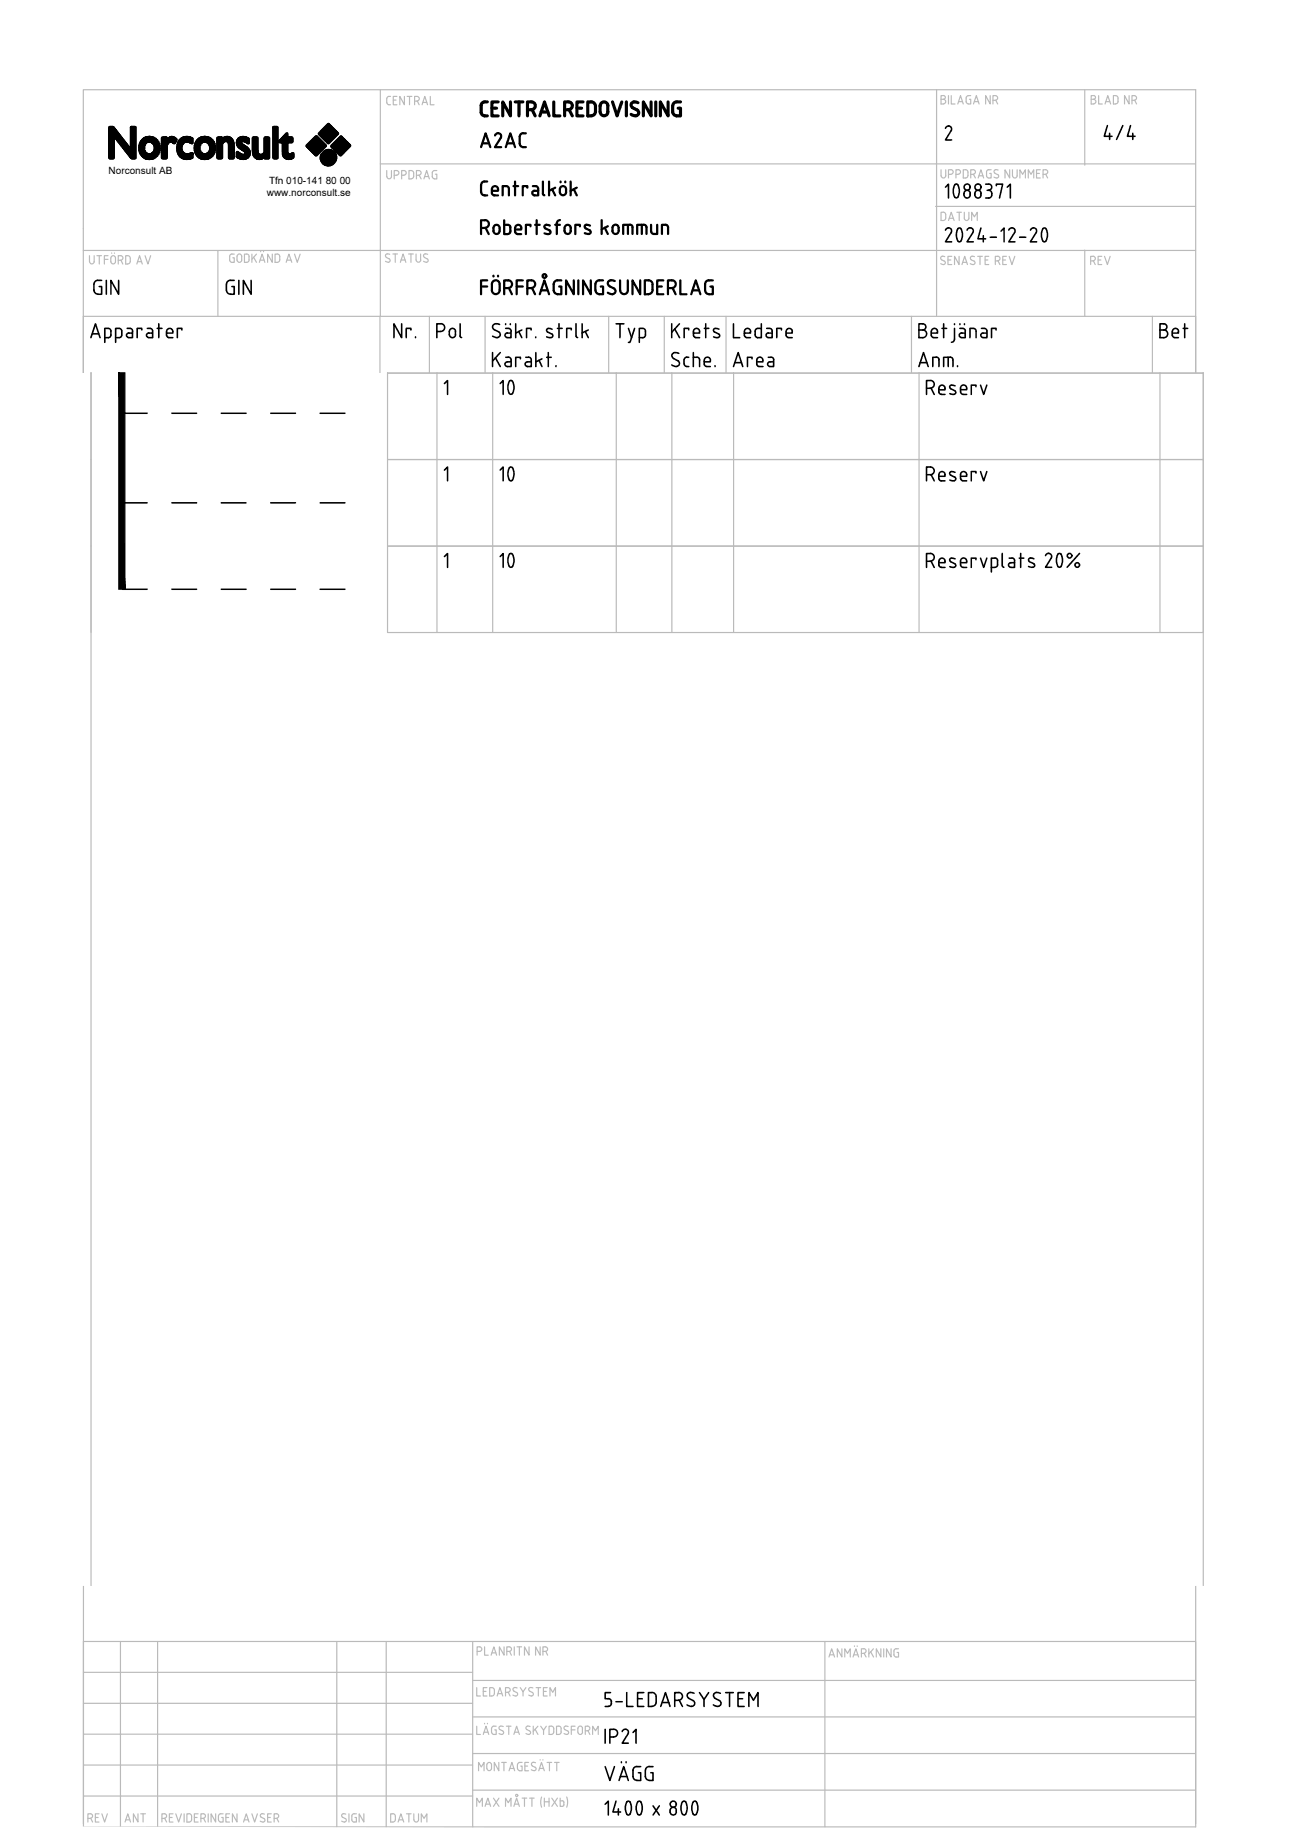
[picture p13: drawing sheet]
<svg xmlns="http://www.w3.org/2000/svg" width="210mm" height="297mm" viewBox="0 0 210 297" stroke-linecap="round" stroke-linejoin="round" font-family="sans-serif">
<defs><g id="words">
<g font-size="7.9">
<text x="77.6" y="66">10</text>
<text x="77.6" y="80.1">10</text>
<text x="77.6" y="94.2">10</text>
</g>
<text font-size="6.2" x="96.7" y="289.3">VÄGG</text>
<g font-size="5.7">
<text x="35.3" y="49">GIN</text>
<text x="117.5" y="60.7">Area</text>
<text x="147.5" y="60.7">Anm.</text>
</g>
<g font-size="5.3">
<text x="177.4" y="23.6">4/4</text>
<text x="76.6" y="25">A2AC</text>
<text x="69.5" y="55.7">Pol</text>
<text x="117.5" y="55.7">Ledare</text>
<text x="186.6" y="55.7">Bet</text>
</g>
<text font-size="4.4" x="151" y="37">DATUM</text>
<g font-size="4.4" fill="#bababa">
<text x="175.3" y="44.1">REV</text>
<text x="13.1" y="296.3">REV</text>
<text x="19" y="296.3">ANT</text>
</g>
<g font-size="1.6">
<text x="17.6" y="28.2">Norconsult AB</text>
<text x="43.5" y="29.8">Tfn 010-141 80 00</text>
<text x="43.2" y="31.7">www.norconsult.se</text>
</g>
</g></defs>
<g fill="none" stroke="#bababa" stroke-width=".19">
<path d="M61.6 14.5v36.6M62.6 15.9v.7M62.6 16.6l.1 .2 .2 .1M62.9 17h.3M62.9 15.6h.3M62.9 15.6l-.2 .2-.1 .1M63.6 16.2h.5M64.2 15.6h-.6v1.4h.6M65.4 15.6v1.4l-.7-1.4v1.4M65.9 15.6h.8M66.3 15.6v1.4M67.1 16.4h.4"/>
<path d="M67.5 16.3a.37 .37 0 0 0 .4-.3 .37 .37 0 0 0-.4-.4h-.4v1.4M67.5 16.4l.3 .6M68.3 17l.4-1.4 .5 1.4M68.4 16.6h.7M69.6 15.6v1.4h.7M151.6 14.5v36.6M152.3 16.1h.4M152.7 15.5h-.4v1.3h.4a.37 .37 0 0 0 .4-.4 .37 .37 0 0 0-.4-.3M152.7 15.5a.31 .31 0 0 1 .3 .3 .31 .31 0 0 1-.3 .3M153.5 15.5v1.3M153.9 15.5v1.3h.7M155 16.8l.4-1.3 .5 1.3"/>
<path d="M155.1 16.5h.7M156.4 16.4l.1 .4h.2M156.7 15.5h.4M156.7 15.5l-.3 .2v.8M156.9 16.1h.2v.7h-.4M157.5 16.8l.5-1.3 .5 1.3M157.7 16.5h.6M160.3 15.5v1.3l-.8-1.3v1.3M160.7 16.2h.4M161.1 15.5h-.4v1.3M161.1 15.5a.37 .37 0 0 1 .4 .4 .37 .37 0 0 1-.4 .3M161.2 16.2l.3 .6"/>
<path d="M175.6 14.5v12.2M176.6 16.1h.4M177 15.5h-.4v1.3h.4a.37 .37 0 0 0 .4-.4 .37 .37 0 0 0-.4-.3M177 15.5a.31 .31 0 0 1 .3 .3 .31 .31 0 0 1-.3 .3M177.8 15.5v1.3h.6M178.8 16.8l.5-1.3 .4 1.3M179 16.5h.6M181 16.4l-.3 .4h-.5v-1.3h.5l.2 .2v.7M182.7 15.5v1.3l-.7-1.3v1.3M183.2 16.2h.4a.37 .37 0 0 0 .3-.4 .37 .37 0 0 0-.3-.3h-.4v1.3M183.6 16.2l.3 .6M61.6 26.5h131.9"/>
<path d="M62.6 27.6v1M63.4 27.6v1a.37 .37 0 0 1-.4 .3 .37 .37 0 0 1-.4-.3M63.8 28.4l.4-.1a.37 .37 0 0 0 .4-.3 .37 .37 0 0 0-.4-.4h-.4v1.4M65 28.4l.4-.1a.37 .37 0 0 0 .3-.3 .37 .37 0 0 0-.3-.4h-.4v1.4M66.5 27.6h-.3v1.4h.3M66.5 27.6l.2 .1a.9 .9 0 0 1 0 1.2h-.2M67.4 28.4l.4-.1a.37 .37 0 0 0 .4-.3 .37 .37 0 0 0-.4-.4h-.4v1.4M67.8 28.4l.4 .6M68.6 29l.4-1.4 .5 1.4M68.7 28.6h.7M70.5 28.2h.2v.8h-.4M70.7 27.6l-.6 .1a1.02 1.02 0 0 0-.1 1.1l.3 .1"/>
<path d="M151.4 33.4h42.1M152.3 27.5v1M153.1 27.5v.9a.37 .37 0 0 1-.4 .4 .37 .37 0 0 1-.4-.4M153.5 28.2h.4M153.9 27.5h-.4v1.3M153.9 27.5a.37 .37 0 0 1 .4 .3 .37 .37 0 0 1-.4 .4M154.7 28.2h.4M155.1 28.2a.36 .36 0 0 0 .3-.4 .36 .36 0 0 0-.3-.3h-.4v1.3M156.2 27.5h-.3v1.3h.3M156.2 27.5h.3a.92 .92 0 0 1 0 1.3h-.3M157.1 28.2h.4M157.5 27.5h-.4v1.3"/>
<path d="M157.5 27.5a.37 .37 0 0 1 .4 .3 .37 .37 0 0 1-.4 .4M157.5 28.2l.4 .6M158.3 28.8l.4-1.3 .5 1.3M158.4 28.5h.7M160.4 27.5h-.6a1.04 1.04 0 0 0-.1 1.1l.3 .2h.4v-.7h-.2M161.2 27.5h.3M161.2 27.5l-.3 .2v.2l.5 .4M161.5 28.2l.1 .4a.46 .46 0 0 1-.7 .1M163.4 27.5v1.3l-.8-1.3v1.3M163.9 27.5v.9a.37 .37 0 0 0 .3 .4 .37 .37 0 0 0 .4-.4v-.9M165.1 28.8v-1.3l.4 .7 .4-.7v1.3M166.4 28.8v-1.3l.5 .7 .4-.7v1.3"/>
<path d="M167.7 28.1h.5M168.4 27.5h-.7v1.3h.7M168.8 28.2h.4M169.2 28.2a.36 .36 0 0 0 .4-.4 .36 .36 0 0 0-.4-.3h-.4v1.3M169.2 28.2l.3 .6M13.5 51.2h180v9.1v-45.8h-180v45.8M13.5 40.5h180M14.5 41.4v1a.37 .37 0 0 0 .4 .3 .37 .37 0 0 0 .3-.3v-1M15.7 41.4h.7M16.1 41.4v1.3M16.9 42h.6M17.5 41.4h-.6v1.3"/>
<path d="M17.9 41.8v.6M17.9 41.8a.37 .37 0 0 1 .4-.4 .37 .37 0 0 1 .4 .4v.6a.37 .37 0 0 1-.4 .3 .37 .37 0 0 1-.4-.3M18.1 40.9v.1M18.5 40.9v.1M19.1 42.1h.4M19.5 41.4h-.4v1.3M19.5 41.4a.37 .37 0 0 1 .4 .4 .37 .37 0 0 1-.4 .3M19.6 42.1l.3 .6M20.3 41.4h.6a.9 .9 0 0 1 0 1.3h-.6zM22.1 42.7l.5-1.3 .4 1.3M22.3 42.4h.6M23.5 41.4l.4 1.3 .5-1.3"/>
<path d="M35.3 40.5v10.7M37.2 41.5v.6M37.5 41.1h.4M37.5 41.1l-.3 .2v.2M37.7 41.7h.2v.8l-.5-.1-.2-.3M38.4 41.5v.6M38.4 41.5a.37 .37 0 0 1 .3-.4 .37 .37 0 0 1 .4 .4M38.4 42.1a.37 .37 0 0 0 .3 .4 .37 .37 0 0 0 .4-.4M39.1 41.5v.6M39.9 41.1h-.3v1.4M39.9 41.1l.4 .2v.2M40.3 41.5v.6"/>
<path d="M40.3 42.1l-.2 .3-.2 .1M40.8 41.1v1.4M41 41.6l.5 .9M41.5 41.1l-.7 .9M42 42.5l.4-1.4 .5 1.4M42.1 42.1h.6M42.2 40.7v.1M42.7 40.7v.1M44.1 41.1v1.4l-.8-1.4v1.4M44.9 41.1h-.4v1.4l.6-.1 .2-.3M44.9 41.1l.3 .2 .1 .2M45.3 41.5v.6"/>
<path d="M46.3 42.5l.5-1.4 .4 1.4M46.4 42.1h.7M47.7 41.1l.4 1.4 .5-1.4M61.5 51.2v9.1M62.4 42.3l.4 .1M62.7 41.1l-.3 .2v.2l.6 .4M62.7 41.1l.4 .1M63 41.9l.1 .3-.3 .3M63.6 41.1h.7M64 41.1v1.4M64.8 42.5l.4-1.4 .5 1.4M64.9 42.1h.7"/>
<path d="M66.1 41.1h.8M66.5 41.1v1.4M67.3 41.1v1M67.4 42.1a.37 .37 0 0 0 .3 .3 .37 .37 0 0 0 .4-.3M68.1 41.1v1M68.5 42.3l.5 .1M68.8 41.1l.4 .1M68.8 41.1l-.3 .2 .1 .2 .5 .4M69.1 41.9l.2 .3-.3 .3M69.5 51.2v9.1M78.5 51.2v9.1M98.5 51.2v9.1"/>
<path d="M107.5 51.2v9.1M117.5 51.2v9.1M147.5 51.2v9.1M152.4 42.1l.4 .1 .2 .4a.44 .44 0 0 1-.8 .1M152.9 41.5a.39 .39 0 0 0-.4 0 .39 .39 0 0 0-.2 .4l.1 .2M153.4 42.1h.5M154 41.5h-.6v1.3h.6M155.2 41.5v1.3l-.7-1.3v1.3M155.7 42.8l.4-1.3 .5 1.3M155.8 42.5h.6M157 42.7l.5 .1M157.2 42.1l.4 .2"/>
<path d="M157.6 42.2l.2 .4-.3 .2M157.7 41.5a.39 .39 0 0 0-.4 0 .39 .39 0 0 0-.2 .4l.1 .2M158.2 41.5h.8M158.6 41.5v1.3M159.4 42.1h.5M160 41.5h-.6v1.3h.6M161.1 42.2h.4M161.5 41.5h-.4v1.3M161.5 41.5a.37 .37 0 0 1 .3 .3 .37 .37 0 0 1-.3 .4M161.5 42.2l.3 .6M162.3 42.1h.4M162.9 41.5h-.6v1.3h.6"/>
<path d="M163.3 41.5l.5 1.3 .4-1.3M175.6 40.5v10.7M186.5 51.2v9.1M14.7 60.3v196.4M62.7 60.3v42.1h132v-14h-132h132v-14h-132h132v-14h-132l132-.1v196.4M70.7 60.3v42.1M79.7 60.4v42M99.7 60.3v42.1M108.7 60.3v42.1M118.7 60.4v42M148.7 60.4v42M187.7 60.3v42.1"/>
<path d="M13.5 256.7v39h180v-39M13.5 265.7h180v29.5M13.5 275.7h63M13.5 270.7h63M19.5 265.7v30M25.5 265.7v30M54.5 265.7v30M62.5 265.7v30M76.5 265.7v30M76.5 277.9h116.9M76.5 272h116.9M77.2 273.2v1.3h.5"/>
<path d="M77.2 279.4v1.4h.5M77.2 267.3h.4a.37 .37 0 0 0 .4-.4 .37 .37 0 0 0-.4-.3h-.4v1.3M78.2 273.8h.5M78.4 266.6v1.3h.6M78.4 279h.1M78.8 273.2h-.6v1.3h.6M78.9 279h.1M79.5 267.9l.4-1.3 .5 1.3M79.5 279.8v.6M79.6 267.6h.6M79.9 279.4h.4M79.9 279.4l-.2 .1-.1 .3"/>
<path d="M80 273.6l-.2-.4h-.6v1.3h.6l.2-.4M80 273.6v.5M80.5 274.5l.4-1.3 .5 1.3M80.6 274.2h.6M81.1 279.4l-.2 .1-.1 .3 .5 .4 .2 .3a.44 .44 0 0 1-.7 .1M81.1 279.4l.3 .1M81.6 266.6v1.3l-.8-1.3v1.3M81.8 273.9h.4M82 279.4h.7M82 267.3h.4a.37 .37 0 0 0 .4-.4 .37 .37 0 0 0-.4-.3h-.4v1.3M82.2 273.2h-.4v1.3M82.2 273.2a.37 .37 0 0 1 .4 .4 .37 .37 0 0 1-.4 .3"/>
<path d="M82.3 273.9l.2 .6M82.3 279.4v1.4M82.5 267.3l.3 .6M83.2 273.8l.4 .2M83.2 266.6v1.3M83.6 274l.2 .3a.46 .46 0 0 1-.8 .1M83.7 266.6h.7M83.7 273.2a.39 .39 0 0 0-.5 0 .39 .39 0 0 0-.2 .4l.2 .1M84.1 266.6v1.3M84.2 273.2l.4 .7 .5-.7M84.6 273.9v.6M85.6 266.6v1.3l-.7-1.3v1.3"/>
<path d="M85.8 279.5a.39 .39 0 0 0-.5-.1 .39 .39 0 0 0-.2 .4l.7 .5 .1 .2a.44 .44 0 0 1-.8 .1M86.2 273.2a.41 .41 0 0 0-.4 0 .41 .41 0 0 0-.2 .4l.7 .5v.2a.44 .44 0 0 1-.7 .1M86.3 279.4v1.4M86.6 279.9l.5 .9M86.8 273.2h.7M87.1 279.4l-.8 .9M87.1 273.2v1.3M87.4 266.6v1.3l-.7-1.3v1.3M87.5 279.4l.5 .7 .4-.7M87.9 267.3h.4a.37 .37 0 0 0 .3-.4 .37 .37 0 0 0-.4-.3h-.3v1.3M87.9 273.8h.5M88.3 267.3l.3 .6"/>
<path d="M88.6 273.2h-.7v1.3h.7M88.9 279.4l.5 .1a.92 .92 0 0 1 0 1.2l-.5 .1zM89 274.5v-1.3l.5 .7 .4-.7v1.3M90.4 279.4h-.3v1.4h.3M90.4 279.4l.2 .1 .2 .3M90.8 279.8v.6M91.9 279.5a.39 .39 0 0 0-.4-.1 .39 .39 0 0 0-.2 .4l.5 .4M93.1 279.4h-.6v1.4M93.5 279.8v.6M93.5 279.8a.37 .37 0 0 1 .4-.4 .37 .37 0 0 1 .4 .4v.6a.36 .36 0 0 1-.4 .4 .36 .36 0 0 1-.4-.4M133.5 265.7v30M134.2 268.2l.4-1.3 .5 1.3"/>
<path d="M134.3 267.9h.6M136.2 266.9v1.3l-.7-1.3v1.3M136.7 268.2v-1.3l.5 .7 .4-.7v1.3M138 268.2l.5-1.3 .5 1.3M138.2 267.9h.6M138.3 266.4v.1M138.7 266.4v.1M139.4 267.6h.4M139.8 266.9h-.4v1.3M139.8 266.9a.37 .37 0 0 1 .4 .3 .37 .37 0 0 1-.4 .4M139.8 267.6l.4 .6M140.6 266.9v1.3"/>
<path d="M140.9 267.4l.5 .8M141.4 266.9l-.8 .8M142.6 266.9v1.3l-.8-1.3v1.3M143 266.9v1.3M144.2 266.9v1.3l-.7-1.3v1.3M144.7 267.3v.6M145 266.9h.4M145 266.9l-.3 .2v.1M145.2 267.5h.2v.7h-.5l-.2-.3M13.5 280.7h63M13.5 285.7h63M13.5 290.7h63"/>
<path d="M26.6 293.6h-.4v1.3M26.6 293.6a.37 .37 0 0 1 .4 .4 .37 .37 0 0 1-.4 .3l-.4 .1M26.6 294.4l.4 .5M27.4 294.2h.5M28 293.6h-.6v1.3h.6M28.4 293.6l.5 1.3 .5-1.3M29.8 293.6v1.3M30.6 293.6h.2a.92 .92 0 0 1 0 1.3h-.6v-1.3h.4M31.5 294.2h.4M32.1 293.6h-.6v1.3h.6M32.5 294.4h.4M32.9 293.6h-.4v1.3"/>
<path d="M32.9 293.6a.37 .37 0 0 1 .4 .4 .37 .37 0 0 1-.4 .3M33 294.4l.3 .5M33.7 293.6v1.3M34.9 293.6v1.3l-.7-1.3v1.3M35.7 293.6h.4M35.7 293.6l-.3 .2a1.02 1.02 0 0 0 .2 1.1h.5v-.7h-.2M36.6 294.2h.4M37.1 293.6h-.5v1.3h.5M38.4 293.6v1.3l-.8-1.3v1.3M39.4 294.9l.5-1.3 .4 1.3M39.5 294.6h.7M40.8 293.6l.4 1.3 .5-1.3"/>
<path d="M42.4 293.6l.4 .1M42.4 293.6l-.2 .1v.3l.5 .4M42.7 294.4l.2 .3a.46 .46 0 0 1-.8 .1M43.3 294.2h.5M43.9 293.6h-.6v1.3h.6M44.4 294.4h.3M44.7 293.6h-.3v1.3M44.7 293.6a.37 .37 0 0 1 .4 .4 .37 .37 0 0 1-.4 .3M44.8 294.4l.3 .5M55.4 294.2l.5 .2 .1 .3a.44 .44 0 0 1-.7 .1M56 293.7a.39 .39 0 0 0-.5-.1 .39 .39 0 0 0-.2 .4l.2 .2M56.5 293.6v1.3"/>
<path d="M57.3 293.6h.4M57.3 293.6h-.2a1.04 1.04 0 0 0-.1 1.2l.3 .1h.4v-.7h-.3M58.9 293.6v1.3l-.8-1.3v1.3M63.6 293.6h.2a.92 .92 0 0 1 0 1.3h-.6v-1.3h.4M64.4 294.9l.5-1.3 .4 1.3M64.6 294.6h.6M65.8 293.6h.7M66.2 293.6v1.3M67 293.6v1M67.7 293.6v1a.37 .37 0 0 1-.3 .3 .37 .37 0 0 1-.4-.3M68.2 294.9v-1.3l.4 .8 .5-.8v1.3M76.5 289.8h116.9"/>
<path d="M76.5 283.9h116.9M77.2 292.4v-1.3l.4 .7 .5-.7v1.3M77.4 286.6v-1.3l.5 .7 .4-.7v1.3M78.2 280.8l.5-1.4 .4 1.4M78.3 280.4h.7M78.5 292.4l.5-1.3 .4 1.3M78.6 292h.7M78.8 285.7v.6M78.8 285.7a.37 .37 0 0 1 .4-.4 .37 .37 0 0 1 .3 .4M79.5 285.7v.6a.37 .37 0 0 1-.3 .3 .37 .37 0 0 1-.4-.3M79.6 280.4l.1 .3 .2 .1M79.9 291.1l.9 1.3"/>
<path d="M80.1 280h.2v.8h-.4M80.7 285.3v1.3l-.7-1.3v1.3M80.8 291.1l-.9 1.3M81.2 285.3h.7M81.6 285.3v1.3M81.8 292.4v-1.3l.5 .7 .4-.7v1.3M82.4 286.6l.4-1.3 .5 1.3M82.5 286.3h.7M83.2 280.8l.4-1.4 .5 1.4M83.2 292.4l.4-1.3 .5 1.3M83.3 280.4h.6M83.3 292h.6"/>
<path d="M83.7 285.7l.1 .7 .3 .2M84.3 285.9h.2v.7h-.4M84.5 285.3h-.6l-.1 .4M84.5 291.1h.8M84.9 291.1v1.3M84.9 285.9h.5M85.5 285.3h-.6v1.3h.6M85.7 291.1h.7M86.1 291.1v1.3M86.1 285.9l.5 .2M86.6 286l.2 .4a.46 .46 0 0 1-.8 .1M86.7 285.3a.39 .39 0 0 0-.5 0 .39 .39 0 0 0-.2 .4l.2 .2"/>
<path d="M87.2 286.6l.4-1.3 .5 1.3M87.3 286.3h.6M87.4 284.8v.1M87.7 290.9a2.36 2.36 0 0 0 0 1.6M87.9 284.8v.1M88 280.1v.7M88.1 291.1v1.3M88.1 291.7h.8M88.5 285.3h.8M88.9 291.1v1.3M88.9 285.3v1.3M89.3 291.1l.9 1.3"/>
<path d="M89.7 285.3h.8M90.1 285.3v1.3M90.2 291.1l-.9 1.3M90.7 291.1v1.3h.4l.2-.3M90.7 291.5h.4l.2 .3M90.8 280.3l-.2 .4-.2 .1M91.2 291.8v.3M91.7 290.9a2.36 2.36 0 0 1 0 1.6M91.9 280.2l.1 .3a.44 .44 0 0 1-.7 .1M92.5 280h.6M94.7 280.2h.4M95.1 280.1a.36 .36 0 0 0 .4-.3 .36 .36 0 0 0-.4-.4h-.4v1.4"/>
<path d="M95.2 280.2l.3 .6M95.9 280.8v-1.4l.5 .8 .4-.8v1.4"/>
<circle cx="83.6" cy="290.6" r=".18"/>
</g>
<g fill="#000" stroke="#000" stroke-width=".16">
<path d="M52.9 26.7h.5zM53 24.3h.3z"/>
<path d="M49.7 23.6h3l-1.5-1.5zM49.7 23.6h3l-1.5 1.5z"/>
<path d="M51.6 21.6l1.5 1.5v-3zM53.1 20.1l1.6 1.5-1.6 1.5z"/>
<path d="M52.9 26.7h.4zM53 26.7h.3z"/>
<path d="M53 24.3h.4zM52.9 24.3h.5z"/>
<path d="M52.9 24.3l.6 .1zM52.8 24.4h.7z"/>
<path d="M52.8 24.4h.9zM52.7 24.4h1z"/>
<path d="M52.8 26.7h.7zM52.8 26.7h.6z"/>
<path d="M53.6 23.6l1.5 1.5v-3zM55.1 22.1l1.5 1.5-1.5 1.5z"/>
<path d="M52.7 24.4l1 .1zM52.6 24.5h1.1z"/>
<path d="M52.7 26.6h1zM52.7 26.6l.8 .1z"/>
<path d="M52.6 24.5h1.2zM52.5 24.5h1.3z"/>
<path d="M52.6 26.6h1.1zM52.6 26.6h1.1z"/>
<path d="M52.5 24.5l1.4 .1zM52.4 24.6l.1-.1 1.4 .1z"/>
<path d="M52.5 26.5h1.3zM52.5 26.5l1.2 .1z"/>
<path d="M52.4 24.6l1.6 .1zM52.3 24.7h1.7z"/>
<path d="M52.4 26.4l1.4 .1 .1-.1zM52.4 26.4l1.4 .1z"/>
<path d="M52.3 24.7l1.8 .1-.1-.1zM52.3 24.7l1.8 .1h-1.9z"/>
<path d="M52.3 26.4h1.7zM52.3 26.4h1.6z"/>
<path d="M52.2 24.8l2 .1-.1-.1zM52.2 24.8l2 .1h-2z"/>
<path d="M52.2 26.3l1.8 .1 .1-.1zM52.2 26.3l1.8 .1h-1.7z"/>
<path d="M52.2 24.9l2 .1v-.1zM52.2 24.9l2 .1h-2.1z"/>
<path d="M52.2 26.2l1.9 .1 .1-.1zM52.2 26.2l1.9 .1h-1.9z"/>
<path d="M52.1 25l2.2 .1-.1-.1zM52.1 25l2.2 .1h-2.3z"/>
<path d="M52.1 26.1l2.1 .1v-.1zM52.1 26.1l2.1 .1h-2z"/>
<path d="M52 25.1l2.3 .1v-.1zM52 25.1l2.3 .1h-2.3z"/>
<path d="M52 26l2.2 .1 .1-.1zM52 26l2.2 .1h-2.1z"/>
<path d="M52 25.2l2.3 .1v-.1zM52 25.2l2.3 .1h-2.3z"/>
<path d="M52 25.9l2.3 .1v-.1zM52 25.9l2.3 .1h-2.3z"/>
<path d="M52 25.3l2.3 .1v-.1zM52 25.3l2.3 .1h-2.3z"/>
<path d="M52 25.4l2.4 .1-.1-.1zM52 25.4l2.4 .1h-2.4z"/>
<path d="M52 25.6l2.3 .1v-.1zM52 25.6l2.3 .1h-2.3z"/>
<path d="M52 25.7l2.3 .2v-.2zM52 25.7l2.3 .2h-2.3z"/>
<path d="M52 25.5l2.3 .1 .1-.1zM52 25.5l2.3 .1h-2.3z"/>
<path d="M19.2 60.3v35.1h1zM19.2 60.3h1v35.1z"/>
</g>
<g fill="none" stroke="#000" stroke-width=".25">
<path d="M153 20.8a.5 .5 0 0 1 .7-.4 .5 .5 0 0 1 .2 .8M153 30.3l.5-.5v2.3M153.9 21.2l-.9 1.5h1M153.9 37.7l-.9 1.4h1M154.5 29.9a.31 .31 0 0 1 .5 0M154.5 29.9a1.9 1.9 0 0 0 .1 2.1h.3a1.9 1.9 0 0 0 .1-2.1M155 37a1.94 1.94 0 0 0 .1 2.1h.3a1.94 1.94 0 0 0 .1-2.1M156.1 31.1a.59 .59 0 0 1 .9 0 .59 .59 0 0 1-.2 .9 .6 .6 0 0 1-.7-.2 .6 .6 0 0 1 0-.7zM157.4 37.7l-.9 1.4h1M157.8 31.3v.3M157.8 31.3a.52 .52 0 0 1 .6-.5 .52 .52 0 0 1 .3 .8 .49 .49 0 0 1-.4 .5 .49 .49 0 0 1-.5-.5M158.7 36.9l-.4 1.8h1.2"/>
<path d="M159.1 38.1v1M159.5 29.8h.5M159.8 30.8h.2M160 29.8a.5 .5 0 0 1 .5 .5 .5 .5 0 0 1-.5 .5M160 30.8a.64 .64 0 0 1 .5 .6 .64 .64 0 0 1-.5 .7M160.3 38.4h.9M161.2 30.1v-.3h1.1l-.5 2.3M162 37.4l.5-.5v2.2M163 30.3l.5-.5v2.3M163.3 37.3a.51 .51 0 0 1 .6-.4 .51 .51 0 0 1 .3 .7M164.2 37.7l-.9 1.4h1M165 38.4h1"/>
<path d="M166.8 37.3a.5 .5 0 0 1 .7-.4 .5 .5 0 0 1 .2 .7M167.7 37.7l-.9 1.4h1M168.8 37l.4-.1a1.82 1.82 0 0 1 0 2.2h-.3a1.94 1.94 0 0 1-.1-2.1zM14.7 54.7l.8-2.3 .7 2.3M14.9 54h1.1M15.2 47a.62 .62 0 0 0 .6 .6M15.8 45.4h.6M15.8 45.4a.62 .62 0 0 0-.6 .6v1M16.1 46.4h.3v1.2h-.6M17.2 45.4v2.2M17.9 54.2v-.8l-.4-.2h-.5v2.2M17.9 54.2l-.2 .4-.7 .1"/>
<path d="M19.2 45.4v2.2l-1.3-2.2v2.2M19.7 54.2l-.1-.8-.3-.2h-.6v2.2M19.7 54.2l-.2 .4-.8 .1M20.6 53.2h.4M20.8 53.9h.6M20.8 53.9a.37 .37 0 0 0-.3 .4 .37 .37 0 0 0 .3 .3M21 53.2l.4 .2v1.3h-.6M22.9 53.4v-.2h-.7v1.5M23.8 53.2h.7l.2 .4v1.1h-.6M24.1 53.9h.6M24.1 53.9a.37 .37 0 0 0-.4 .4 .37 .37 0 0 0 .4 .3M25.4 53.2h.8"/>
<path d="M25.7 52.4v2.3M26.9 53.7v.6M27 54.3v.2l.3 .1M27 53.7a.53 .53 0 0 1 .6-.5 .53 .53 0 0 1 .4 .7h-1.1M27.3 54.7h.7M29.4 53.4v-.2h-.7v1.5M65 52.4v2.3l-1.2-2.3v2.3M66.5 53.4v-.2h-.8v1.5M67.2 54.5v.2M79.7 54.4l.8 .3M80.2 52.4a.5 .5 0 0 0-.5 .4 .5 .5 0 0 0 .3 .6l.7 .3a.49 .49 0 0 1 .2 .6 .49 .49 0 0 1-.4 .3M80.2 52.4l.7 .1"/>
<path d="M81.8 53.2h.7l.2 .4M81.8 52.4v.1M82.1 53.9h.6M82.1 53.9a.37 .37 0 0 0-.4 .4 .37 .37 0 0 0 .4 .3M82.6 52.4v.1M82.7 53.6v1.1h-.6M83.5 52.4v2.3M83.9 53.7l.6 1M84.5 53.4l-1 .5M86 53.4v-.2h-.8v1.5M86.7 54.5v.2M88.5 54.5l.7 .2"/>
<path d="M89.3 53.3l-.1-.1a.44 .44 0 0 0-.7 .4l.9 .6v.4h-.2M90 59.2v.1M90.2 53.2h.8M90.5 52.4v2.3M92.5 53.4v-.2h-.8v1.5M93.2 52.4v2M93.2 54.4l.3 .2M94.2 52.4v2.3M94.7 53.7l.5 1M95.2 53.4l-1 .5M99.7 52.4h1.3M100.3 52.4v2.3"/>
<path d="M101.7 53.2l.5 1.5M102.7 53.2l-.7 2.2h-.3M104.5 54.2l-.1-.8-.4-.2h-.5v2.2M104.5 54.2l-.3 .4-.7 .1M108.7 52.4v2.3M108.7 59.1l.8 .2M109.2 53.3l.8 1.4M109.9 57.2l-.3-.1a.55 .55 0 0 0-.7 .1 .55 .55 0 0 0 .1 .8l.7 .4a.49 .49 0 0 1 .2 .5 .49 .49 0 0 1-.4 .4M110 52.4l-1.3 1.4M110.7 58.3v.6M110.7 58.9l.1 .2 .4 .2M111.1 59.3h.4"/>
<path d="M111.5 53.4v-.2h-.8v1.5M111.5 57.8l-.6 .1-.2 .3M112.2 57.8h.6M112.2 57.1v2.2M112.2 53.9h1a.52 .52 0 0 0-.3-.7 .52 .52 0 0 0-.7 .5v.6M112.2 54.3l.1 .2 .3 .1M112.6 54.7h.6M112.8 57.8l.4 .2v1.3M114 53.2h.7M114.2 52.4v2.3M114.3 59.3h.7M115 58.3v.3h-1"/>
<path d="M115 58.3a.51 .51 0 0 0-.5-.5 .51 .51 0 0 0-.5 .5v.8l.4 .2M115.6 53.7l.7 .4M115.8 53.2l-.3 .2 .1 .3M148.7 53.4h.6M149.3 53.4a.62 .62 0 0 1 .7 .6 .62 .62 0 0 1-.7 .7M149.3 53.4a.5 .5 0 0 0 .5-.5 .5 .5 0 0 0-.5-.5h-.6v2.3M150.7 53.9h1a.52 .52 0 0 0-.3-.7 .52 .52 0 0 0-.7 .5v.6M152.5 53.2h.7M152.7 52.4v2.3M154.5 52.4v.1M154.5 53.2v1.7M155.3 53.2h.5"/>
<path d="M155.3 52.4v.1M155.6 53.9h.6M155.6 53.9a.37 .37 0 0 0-.4 .4 .37 .37 0 0 0 .4 .3M155.8 53.2l.4 .2v1.3h-.6M156.1 52.4v.1M157.5 53.2h-.5v1.5M157.5 53.2l.4 .2 .1 1.3M158.8 53.2h.7l.2 .4v1.1h-.6M159.1 53.9h.6M159.1 53.9a.37 .37 0 0 0-.4 .4 .37 .37 0 0 0 .4 .3M161.2 53.4v-.2h-.7v1.5M19.8 66.9h4"/>
<path d="M27.8 66.9h4M35.8 66.9h4M43.8 66.9h4M51.8 66.9h4M71.9 62.1l.5-.5v2.2M71.9 76.1l.5-.5v2.2M149.9 76.8h.7a.62 .62 0 0 0 .6-.6 .62 .62 0 0 0-.6-.6h-.7v2.2M150.6 61.6h-.7v2.2M150.6 61.6a.62 .62 0 0 1 .6 .6 .62 .62 0 0 1-.6 .6l-.7 .1M150.7 62.9l.5 .9M150.7 76.8l.5 1M151.9 62.9v.6"/>
<path d="M151.9 76.8v.7M152 63.5l.1 .3h.8M152 62.8a.52 .52 0 0 1 .6-.4 .52 .52 0 0 1 .3 .7h-1M152 77.5l.1 .3h.8M152 76.8a.52 .52 0 0 1 .6-.4 .52 .52 0 0 1 .3 .7h-1M153.7 77.7l.7 .1M154 76.3l.6 .2M154 62.3l-.3 .2v.2l.8 .6 .2 .3a.65 .65 0 0 1-1 .1M154 76.3l-.3 .3v.2l1 .6-.1 .3-.2 .1M155.4 63.1h1a.52 .52 0 0 0-.3-.7 .52 .52 0 0 0-.7 .4v.7M155.4 77.1h1a.52 .52 0 0 0-.3-.7 .52 .52 0 0 0-.7 .4v.7M155.5 63.5l.2 .3h.7"/>
<path d="M155.5 77.4v.2l.3 .2M155.8 77.8h.6M157.9 62.6v-.3h-.7v1.5M157.9 76.6v-.3h-.7v1.5M158.7 62.3l.5 1.5 .5-1.5M158.7 76.3l.5 1.5 .5-1.5M19.8 95.4h4M19.8 81.4h4M27.8 95.4h4M27.8 81.4h4M35.8 95.4h4M35.8 81.4h4"/>
<path d="M43.8 95.4h4M43.8 81.4h4M51.8 95.4h4M51.8 81.4h4M71.9 90.1l.5-.5v2.2M149.9 90.9h.7M150.6 89.6h-.7v2.2M150.6 89.6a.62 .62 0 0 1 .6 .6 .62 .62 0 0 1-.6 .6M150.7 90.9l.5 .9M151.9 90.9v.6M152 91.5l.1 .3h.8M152 90.8a.5 .5 0 0 1 .5-.5 .5 .5 0 0 1 .5 .5"/>
<path d="M152.9 90.9v.2h-1M154 90.3l.6 .2M154 90.3l-.3 .2v.2l.8 .6M154.5 91.2l.2 .4a.65 .65 0 0 1-1 .1M155.4 91.1h1a.52 .52 0 0 0-.3-.7 .52 .52 0 0 0-.7 .4v.7M155.5 91.5l.2 .3h.7M157.9 90.6v-.3h-.7v1.5M158.7 90.3l.5 1.5 .5-1.5M161 90.3h-.6v2.3M161 90.3l.4 .2 .1 .3M161.4 90.8v.6M161.5 91.4l-.3 .4h-.8"/>
<path d="M162.2 89.6v2l.3 .2M163.3 90.3h.5M163.8 90.3l.4 .2v.3M164.2 90.8v1h-.6a.38 .38 0 0 1-.4-.3 .38 .38 0 0 1 .4-.4h.6M165 90.3h.7M165.2 89.6v2.2M166.5 91.7l.6 .1M166.6 90.9l.8 .5-.1 .4h-.2M167.3 90.5l-.2-.1a.42 .42 0 0 0-.4 0 .42 .42 0 0 0-.2 .3l.1 .2M169.7 89.6l.3 .1 .2 .5-1 1.6h1M169.7 89.6l-.4 .1-.1 .2M171.2 91.7a.31 .31 0 0 0 .5 0"/>
<path d="M171.2 91.7a1.9 1.9 0 0 1 .1-2.1h.3a1.9 1.9 0 0 1 .1 2.1M174.7 89.6l-2 2.2M97.9 279.9v2.3M98.5 275l.4 .2 .1 .3M98.8 274h-.9v1h.5M98.9 275.5v.2M99 275.7l-.3 .4-.8 .1M99.3 279.9h-.6v2.3M99.3 279.9a.62 .62 0 0 1 .6 .6 .62 .62 0 0 1-.6 .7M99.7 275.5h1M101.4 274v2.2h1M103.2 275h.7"/>
<path d="M104.2 274h-1v2.2h1M105.5 274h-.6v2.2h.6M105.5 274a.69 .69 0 0 1 .7 .7M106.2 274.7v.8a.69 .69 0 0 1-.7 .7M106.9 276.2l.8-2.2 .7 2.2M107.2 275.6h1M109.2 275.2h.6M109.8 274h-.6v2.2M109.8 274a.62 .62 0 0 1 .6 .6 .62 .62 0 0 1-.6 .6M109.9 275.2l.5 1M112.3 274.1l-.2-.1a.55 .55 0 0 0-.8 .1 .55 .55 0 0 0 .2 .8l.7 .4a.56 .56 0 0 1 .1 .8 .56 .56 0 0 1-.9 0l-.2-.1M113.2 274l.7 1.1 .8-1.1"/>
<path d="M113.9 275.1v1.1M115.7 274.9l.7 .4a.56 .56 0 0 1 .1 .8 .56 .56 0 0 1-.8 0l-.3-.1M116.6 274.1l-.2-.1a.55 .55 0 0 0-.8 .1 .55 .55 0 0 0 .1 .8M117.4 274h1.3M118.1 274v2.2M119.4 275h.8M120.4 274h-1v2.2h1M121.2 276.2v-2.2l.7 1.2 .8-1.2v2.2M97.9 292.1l.5-.5v2.2M98.7 281.2h.6M99.7 291.6l-.5 1.7h1.2M100.1 292.8v1"/>
<path d="M100.7 280.3a.51 .51 0 0 1 .7-.4 .51 .51 0 0 1 .2 .8M101.4 293.7a.31 .31 0 0 0 .5 0M101.4 293.7a1.9 1.9 0 0 1 .2-2.1h.2a1.9 1.9 0 0 1 .1 2.1M101.6 280.7l-.9 1.5h1M102.4 280.4l.5-.5v2.3M103.2 293.7a.31 .31 0 0 0 .5 0M103.2 293.7a1.9 1.9 0 0 1 .1-2.1h.3a1.9 1.9 0 0 1 .1 2.1M105.7 292.3l1 1.5M106.7 292.3l-1 1.5M108.4 293.1v.2M108.5 293a.52 .52 0 0 1 .6-.4 .52 .52 0 0 1 .3 .7M108.5 293.3a.5 .5 0 0 0 .5 .5 .5 .5 0 0 0 .5-.5"/>
<path d="M110.4 293.7a1.84 1.84 0 0 1 .2-2.1h.3a1.9 1.9 0 0 1 .1 2.1M110.5 293.7a.31 .31 0 0 0 .5 0M112.2 293.7a.31 .31 0 0 0 .5 0M112.2 293.7a1.9 1.9 0 0 1 .1-2.1h.3a1.9 1.9 0 0 1 .1 2.1"/>
<circle cx="156.5" cy="30.3" r=".5"/>
<circle cx="158.3" cy="30.3" r=".5"/>
<circle cx="173.1" cy="90" r=".37"/>
<circle cx="174.3" cy="91.5" r=".37"/>
<circle cx="109" cy="292.1" r=".5"/>
</g>
<g fill="none" stroke="#000" stroke-width=".36">
<path d="M77.9 36.9h.6a.61 .61 0 0 0 .6-.6 .61 .61 0 0 0-.6-.6h-.6v2.2M77.9 29.9v1.2M77.9 31.1v.3l.5 .2M78.4 31.6h.4M78.4 29.4h.4M78.4 29.4l-.5 .2v.3M78.6 36.9l.5 1M79.6 30.9h1a.52 .52 0 0 0-.3-.7 .52 .52 0 0 0-.7 .4l.1 .8 .3 .2M80 31.6h.6M80.1 36.5a.5 .5 0 0 1 .8 .4v.5a.5 .5 0 0 1-.5 .5 .5 .5 0 0 1-.5-.5v-.5zM81.6 35.7v2.2h.6M81.6 36.4l.8 .1 .2 .3"/>
<path d="M82.4 30.6l-.3-.4-.8-.1v1.5M82.4 30.6v1M82.6 36.8v.7M82.6 37.4v.3l-.4 .2M83.1 30.1h.8M83.4 29.4v2.2M83.4 36.9v.6M83.4 37.5l.2 .3 .1 .1M83.4 36.9a.52 .52 0 0 1 .6-.5 .52 .52 0 0 1 .3 .8h-.9M83.7 37.9h.6M85.3 30.4v-.3h-.7v1.5M85.9 36.6v-.2h-.8v1.5"/>
<path d="M86.2 30.1l.7 .1 .2 .4M86.6 36.4h.8M86.8 35.7v2.2M87.1 30.6v1h-.6M87.1 30.9h-.6a.37 .37 0 0 0-.4 .3 .37 .37 0 0 0 .4 .4M87.9 29.4v2l.2 .2M88.4 36.4l-.3 .2v.2l.8 .5 .2 .3a.67 .67 0 0 1-1 .2M88.4 36.4l.6 .1M88.9 29.4v2.2M89.3 30.6l.6 1M89.9 36.4h.7M89.9 30.4l-1 .5"/>
<path d="M90.1 36.1v1.8M90.6 30.6v.5M90.6 30.6a.5 .5 0 0 1 .5-.5 .5 .5 0 0 1 .5 .5v.5a.5 .5 0 0 1-.5 .5 .5 .5 0 0 1-.5-.5M90.6 35.6l-.4 .3-.1 .2M90.7 29.4v.1M91.4 36.6a.5 .5 0 0 1 .6-.2 .5 .5 0 0 1 .4 .5v.5a.51 .51 0 0 1-.5 .5 .51 .51 0 0 1-.5-.5zM91.5 29.4v.1M92.4 29.4v2.2M92.9 30.6l.4 1M93.3 30.4l-.9 .5M93.9 36.6v-.2h-.8v1.5M94.8 37l.6 .3"/>
<path d="M94.9 36.4l.6 .1M94.9 36.4l-.3 .2 .2 .3M95.4 37.3l.2 .3a.64 .64 0 0 1-1 .1M97.4 35.6v2.3M97.9 36.9l.5 1M98.4 36.6l-1 .5M99.1 36.9a.5 .5 0 0 1 .5-.5 .5 .5 0 0 1 .5 .5M99.1 36.9v.5a.5 .5 0 0 0 .5 .5 .5 .5 0 0 0 .5-.5v-.5M101.6 36.4v1.5M102.4 36.8v1.1M102.4 36.8l-.2-.4h-1.3v1.5M103.1 37.9v-1.5h1.3l.2 .4v1.1"/>
<path d="M103.9 36.4v1.5M105.4 36.4v1.1M105.4 37.4v.3l.4 .2M106.4 36.4v1.5h-.6M107.7 36.4h-.6v1.5M107.7 36.4l.4 .2v1.3M77.9 46.4h.9M78.8 45.4h-.9v2.2M79.6 47v-1a.62 .62 0 0 1 .6-.6 .62 .62 0 0 1 .7 .6v1M79.6 47a.62 .62 0 0 0 .6 .6 .62 .62 0 0 0 .7-.6M79.9 44.6v.2M80.6 44.6v.2"/>
<path d="M81.6 46.6h.6M82.2 45.4h-.6v2.2M82.2 45.4a.62 .62 0 0 1 .7 .6 .62 .62 0 0 1-.7 .6M82.4 46.6l.4 1M83.6 46.4h1M84.6 45.4h-1v2.2M85.3 46.6h.7M86 45.4h-.7v2.2M86 45.4a.62 .62 0 0 1 .6 .6 .62 .62 0 0 1-.6 .6M86.1 46.6l.5 1M87.4 47.6l.7-2.2 .8 2.2M87.6 47h1"/>
<path d="M90.2 45.4h.6M90.2 45.4a.62 .62 0 0 0-.6 .6v1M90.5 46.4h.3v1.2h-.6a.66 .66 0 0 1-.6-.6M92.9 45.4v2.2l-1.3-2.2v2.2M93.6 45.4v2.2M95.6 45.4v2.2l-1.2-2.2v2.2M96.4 46v1M97 45.4h.6M97 45.4a.62 .62 0 0 0-.6 .6M97.2 46.4h.4v1.2h-.6a.66 .66 0 0 1-.6-.6M98.9 45.4a.5 .5 0 0 0-.5 .4 .5 .5 0 0 0 .2 .5l.7 .4a.56 .56 0 0 1 .1 .8 .56 .56 0 0 1-.8 0l-.2-.1M98.9 45.4l.6 .1"/>
<path d="M100.4 45.4v1.6M100.4 47a.62 .62 0 0 0 .6 .6 .62 .62 0 0 0 .6-.6M101.6 45.4v1.6M103.6 45.4v2.2l-1.2-2.2v2.2M104.9 45.4h-.5v2.2h.5M104.9 45.4a.69 .69 0 0 1 .7 .7M105.6 46.1v.8M105.6 46.9a.69 .69 0 0 1-.7 .7M106.4 46.4h.7M107.4 45.4h-1v2.2h1M108.1 46.6h.6M108.7 45.4h-.6v2.2"/>
<path d="M108.7 45.4a.62 .62 0 0 1 .7 .6 .62 .62 0 0 1-.7 .6M108.9 46.6l.4 1M110.1 45.4v2.2h1M111.9 47.6l.7-2.2 .7 2.2M112.1 47h1M114.7 45.4h.7M114.7 45.4a.62 .62 0 0 0-.6 .6v1M115 46.4h.4v1.2h-.7a.66 .66 0 0 1-.6-.6"/>
<circle cx="88.1" cy="44.7" r=".31"/>
</g>
<g fill="none" stroke="#000" stroke-width=".51">
<path d="M77.9 18.2v.3l.5 .2M78.4 18.8h.5M78.4 16.5h.5M78.4 16.5l-.5 .3v1.4M79.6 17.5h.8M80.6 16.5h-1v2.3h1M82.6 16.5v2.3l-1.2-2.3v2.3M83.4 16.5h1.2M84 16.5v2.3M85.4 17.8l.6-.1a.62 .62 0 0 0 .6-.6 .62 .62 0 0 0-.6-.6h-.6v2.3M86.1 17.8l.5 1M87.4 18.8l.7-2.3 .8 2.3"/>
<path d="M87.6 18.1h1M89.6 16.5v2.3h1M91.4 17.8l.6-.1a.62 .62 0 0 0 .6-.6 .62 .62 0 0 0-.6-.6h-.6v2.3M92.1 17.8l.5 1M93.4 17.5h.7M94.4 16.5h-1v2.3h1M95.7 18.7a.69 .69 0 0 0 .7-.6v-.9a.69 .69 0 0 0-.7-.7h-.6v2.3h.6M97.1 17.1v1M97.1 17.1a.62 .62 0 0 1 .7-.6 .62 .62 0 0 1 .6 .6M97.1 18.1a.62 .62 0 0 0 .7 .6 .62 .62 0 0 0 .6-.6M98.4 17.1v1M99.1 16.5l.8 2.3 .7-2.3"/>
<path d="M101.4 16.5v2.3M102.1 18.5l.8 .3M103.2 16.6h-.2a.55 .55 0 0 0-.7 .1 .55 .55 0 0 0 .1 .7l.7 .4a.49 .49 0 0 1 .3 .6 .49 .49 0 0 1-.5 .3M105.4 16.5v2.3l-1.3-2.3v2.3M106.1 16.5v2.3M108.1 16.5v2.3l-1.2-2.3v2.3M109.5 16.5h.6M109.5 16.5a.66 .66 0 0 0-.6 .6v1a.62 .62 0 0 0 .6 .6M109.7 17.5h.4v1.3h-.6M17.7 20.6h.6l3 3.8v-3.8h.6v5h-.6l-2.9-3.8v3.8h-.7zM17.8 20.6v5M17.9 20.6v5"/>
<path d="M18 20.6v5M18.1 20.6v5M18.2 20.6v5M18.3 20.7v4.9M18.4 20.8v1M18.5 20.9v1M18.5 21v1M18.6 21.1v1M18.7 21.2v1M18.8 21.3v1M18.8 21.3v1.1M18.9 21.4v1.1"/>
<path d="M19 21.5v1.1M19.1 21.6v1.1M19.1 21.7v1.1M19.2 21.8v1.1M19.3 21.9v1.1M19.4 22v1.1M19.4 22.1v1.1M19.5 22.2v1M19.6 22.3v1.1M19.7 22.4v1M19.7 22.5v1M19.8 22.6v1"/>
<path d="M19.9 22.7v1M20 22.8v1M20 22.9v1M20.1 23v1M20.2 23.1v1M20.3 23.2v1M20.3 23.3v1M20.4 23.4v1M20.5 23.5v1M20.6 23.5v1.1M20.6 23.7v1M20.7 23.7v1.1"/>
<path d="M20.8 23.8v1.1M20.8 23.9v1.1M20.9 24v1.1M21 24.1v1.1M21.1 24.2v1.1M21.1 24.3v1M21.2 24.4v1M21.3 20.6v4.9M21.4 20.6v5M21.5 20.6v5M21.6 20.6v5M21.7 20.6v5"/>
<path d="M21.8 20.6v5M22.7 23.5v1M22.8 23.2v1.5M22.8 23.1v1.8M22.9 22.9v2.1M23 22.8v2.3M23.1 22.7a1.57 1.57 0 0 1 1.9-.2 1.57 1.57 0 0 1 .7 1.8 1.55 1.55 0 0 1-1.9 1.3 1.55 1.55 0 0 1-1.2-2zM23.1 22.7v2.5M23.2 22.6v1.1M23.2 24.2v1.1M23.3 22.5v.9M23.3 24.5v.9"/>
<path d="M23.3 22.5v.8M23.3 24.6v.8M23.4 23.2a1.07 1.07 0 0 1 1.8 .6 1.07 1.07 0 0 1-1.5 1.2 1.18 1.18 0 0 1-.3-1.8zM23.4 22.4v.8M23.4 24.7v.8M23.5 22.4v.7M23.5 24.8v.7M23.6 22.4v.7M23.6 24.9v.7M23.6 22.3v.7M23.7 22.3v.6M23.7 25v.6"/>
<path d="M23.8 22.3v.6M23.8 25v.6M23.9 22.3v.6M23.9 25v.6M24 22.3v.6M24 25v.7M24.1 22.3v.5M24.1 25v.7M24.2 22.2v.6M24.2 25.1v.6M24.2 22.3v.6M24.2 25v.7"/>
<path d="M24.3 22.3v.6M24.3 25v.6M24.4 22.3v.6M24.4 25v.6M24.5 22.3v.6M24.5 25v.6M24.6 22.3v.7M24.6 24.9v.7M24.7 22.3v.7M24.7 24.9v.7M24.7 22.4v.7M24.7 24.8v.7"/>
<path d="M24.8 22.4v.7M24.8 24.8v.7M24.9 22.5v.7M24.9 24.7v.7M25 22.5v.9M25 24.6v.8M25 22.6v.9M25 24.4v.9M25.1 22.6v1.3M25.1 24v1.3M25.2 22.7v2.5M25.3 22.8v2.3"/>
<path d="M25.3 22.9v2.1M25.4 23v1.9M25.5 23.1v1.7M25.6 23.3v1.3M25.6 23.6v.7M26.3 22.3h.6v.7a.88 .88 0 0 1 .7-.7 .88 .88 0 0 1 .9 .3l-.3 .5-.3-.2a.75 .75 0 0 0-.8 .2 .75 .75 0 0 0-.2 .7v1.8h-.6zM26.3 22.3v3.3M26.4 22.3v3.3M26.5 22.3v3.3M26.6 22.3v3.3M26.7 22.3v3.3M26.8 22.3v3.3"/>
<path d="M26.9 22.3v3.3M27 22.9v.5M27.1 22.8v.4M27.1 22.7v.4M27.2 22.6v.5M27.3 22.5v.5M27.3 22.5v.4M27.4 22.4v.5M27.5 22.3v.6M27.6 22.3v.5M27.7 22.3v.6M27.8 22.2v.7"/>
<path d="M27.9 22.3v.6M27.9 22.3v.7M28 22.3v.7M28.1 22.3v.8M28.2 22.3v.8M28.2 22.4v.7M28.3 22.4v.6M28.4 22.5v.3M28.5 22.5v.2M28.8 23.9v.2M28.8 23.4v1.2M28.9 23.1v1.7"/>
<path d="M29 23v2M29.1 22.8v2.3M29.1 22.7v2.5M29.1 22.7a1.55 1.55 0 0 1 2-.2v.6a1.1 1.1 0 0 0-1.8 .6 1.1 1.1 0 0 0 1.4 1.3l.4-.1v.6a1.61 1.61 0 0 1-1.8-.2 1.61 1.61 0 0 1-.5-1.7zM29.2 22.7v2.6M29.3 22.6v2.7M29.4 22.5v1.1M29.4 24.4v1M29.4 22.5v.9M29.4 24.5v.9M29.5 22.4v.8M29.5 24.6v.9"/>
<path d="M29.6 22.4v.7M29.6 24.8v.7M29.7 22.4v.7M29.7 24.8v.8M29.7 22.3v.7M29.7 24.9v.7M29.8 22.3v.7M29.8 24.9v.7M29.9 22.3v.6M29.9 25v.6M30 22.3v.6M30 25v.6"/>
<path d="M30.1 22.3v.6M30.1 25v.7M30.2 22.3v.5M30.2 25v.7M30.2 22.2v.6M30.3 22.3v.6M30.3 25.1v.6M30.4 22.3v.6M30.4 25v.6M30.5 22.3v.6M30.5 25v.6M30.6 22.3v.6"/>
<path d="M30.6 25v.6M30.7 22.3v.6M30.7 25v.6M30.8 22.3v.7M30.8 25v.6M30.8 22.4v.6M30.8 24.9v.7M30.9 22.4v.7M30.9 24.9v.6M31 22.4v.7M31 24.9v.6M31.1 22.4v.7"/>
<path d="M31.1 24.9v.6M31.6 23.5v.9M31.7 23.2v1.5M31.8 23.1v1.7M31.9 23v1.9M31.9 22.8v2.2M32 22.7a1.57 1.57 0 0 1 2-.2 1.57 1.57 0 0 1 .6 1.8 1.55 1.55 0 0 1-1.9 1.3 1.55 1.55 0 0 1-1.1-2zM32 22.8v2.4M32.1 22.7v2.5M32.2 22.6v1.2M32.2 24.1v1.2M32.2 22.5v1"/>
<path d="M32.2 24.5v.9M32.3 22.5v.8M32.3 24.6v.8M32.4 22.4v.8M32.4 24.7v.8M32.4 23.2a1.07 1.07 0 0 1 1.5 0 1.07 1.07 0 0 1-.1 1.6 1.07 1.07 0 0 1-1.5-.1 1.07 1.07 0 0 1 .1-1.5zM32.4 22.4v.7M32.4 24.8v.7M32.5 22.4v.7M32.5 24.8v.8M32.6 22.3v.7M32.6 24.9v.7"/>
<path d="M32.7 22.3v.7M32.7 24.9v.7M32.7 22.3v.6M32.7 25v.6M32.8 22.3v.6M32.8 25v.6M32.9 22.3v.6M32.9 25v.6M33 22.3v.6M33 25v.7M33 22.3v.5M33.1 22.2v.6"/>
<path d="M33.1 25.1v.6M33.2 22.3v.6M33.2 25v.7M33.3 22.3v.6M33.3 25v.6M33.4 22.3v.6M33.4 25v.6M33.5 22.3v.6M33.5 25v.6M33.5 22.3v.7M33.5 24.9v.7M33.6 22.3v.7"/>
<path d="M33.6 24.9v.7M33.7 22.4v.7M33.7 24.8v.8M33.8 22.4v.7M33.8 24.8v.7M33.8 22.4v.8M33.8 24.7v.7M33.9 22.5v.9M33.9 24.6v.8M34 22.5v1M34 24.5v.9M34.1 22.6v1.2"/>
<path d="M34.1 24.1v1.2M34.1 22.7v2.5M34.2 22.8v2.4M34.3 22.9v2.1M34.4 23v1.9M34.4 23.1v1.7M34.5 23.3v1.4M34.6 23.5v.9M35.2 22.3h.7v.4a1 1 0 0 1 1.1-.4 1 1 0 0 1 .7 .9l.1 2.4h-.7v-2.4a.62 .62 0 0 0-.6-.5 .62 .62 0 0 0-.6 .5v2.4h-.7zM35.3 22.3v3.3M35.4 22.3v3.3M35.5 22.3v3.3"/>
<path d="M35.6 22.3v3.3M35.7 22.3v3.3M35.8 22.3v3.3M35.9 22.7v.5M36 22.6v.5M36 22.5v.5M36.1 22.5v.4M36.2 22.4v.5M36.3 22.4v.4M36.4 22.3v.5M36.5 22.3v.5M36.6 22.3v.4"/>
<path d="M36.6 22.3v.5M36.7 22.3v.5M36.8 22.2v.6M36.9 22.3v.5M36.9 22.3v.6M37 22.3v.7M37.1 22.3v.9M37.1 22.3v3.3M37.2 22.4v3.2M37.3 22.4v3.2M37.4 22.5v3.1M37.5 22.6v3"/>
<path d="M37.6 22.8v2.8M37.7 23v2.6M37.7 23.2v2.4M38.4 23v.2M38.4 24.7v.7M38.5 22.7v.8M38.5 24.7v.7M38.6 22.6v1M38.6 24.8v.6M38.6 22.5v1.2M38.6 24.8v.7M38.7 22.5a1.3 1.3 0 0 1 1.5 0v.6l-.9-.4-.3 .1-.1 .3a.98 .98 0 0 0 .8 .7 1 1 0 0 1 .6 1.3 1 1 0 0 1-1.4 .5l-.5-.2v-.7a1.2 1.2 0 0 0 1.2 .4l.2-.3v-.3a2.17 2.17 0 0 1-1.4-1.4z"/>
<path d="M38.7 22.4v1.4M38.7 24.9v.6M38.8 22.4v1.4M38.8 24.9v.7M38.9 22.4v1.5M38.9 25v.6M38.9 22.3v1.7M39 22.3v.6M39 23.3v.7M39 25.1v.5M39.1 22.3v.5M39.1 23.4v.7"/>
<path d="M39.1 25.1v.5M39.2 22.3v.5M39.2 23.4v.7M39.2 25.1v.5M39.2 23.5v.7M39.3 22.3v.4M39.3 23.5v.7M39.3 25.2v.5M39.4 22.3v.5M39.4 23.6v.7M39.4 25.2v.5M39.5 22.3v.5"/>
<path d="M39.5 23.6v.7M39.5 25.2v.5M39.5 23.7v.7M39.5 25.2v.4M39.6 22.3v.5M39.6 23.7v.7M39.6 25.1v.5M39.7 22.3v.5M39.7 23.8v.7M39.7 25.1v.5M39.8 22.3v.6M39.8 23.8v.7"/>
<path d="M39.8 25v.6M39.8 23.9v.8M39.8 24.9v.7M39.9 22.4v.6M39.9 23.9v1.6M40 22.4v.6M40 24v1.5M40 24.1v1.3M40.1 22.5v.6M40.1 24.1v1.3M40.2 22.5v.6M40.2 24.2v1.1"/>
<path d="M40.3 24.4v.8M40.3 24.5v.5M41 22.3h.6v2.4l.1 .3a.72 .72 0 0 0 1.2-.3v-2.4h.6v3.3h-.6v-.4a1.02 1.02 0 0 1-1.1 .4 1.02 1.02 0 0 1-.8-.9zM41 22.3v2.2M41.1 22.3v2.7M41.1 22.3v2.9M41.2 22.3v3M41.3 22.3v3.1M41.4 22.3v3.1M41.4 22.3v3.2M41.5 22.3v3.2M41.6 22.3v3.3"/>
<path d="M41.7 24.7v.9M41.7 25v.6M41.8 25v.6M41.9 25.1v.6M42 25.1v.6M42.1 25.2v.4M42.2 25.2v.4M42.3 25.2v.4M42.4 25.1v.5M42.5 25.1v.4M42.5 25v.5M42.6 25v.4"/>
<path d="M42.7 24.9v.5M42.8 24.8v.5M42.9 22.3v3.3M43 22.3v3.3M43.1 22.3v3.3M43.2 22.3v3.3M43.3 22.3v3.3M43.4 22.3v3.3M44.3 20.6h.6v5h-.6zM44.4 20.6v5M44.5 20.6v5M44.6 20.6v5"/>
<path d="M44.7 20.6v5M44.8 20.6v5M45.3 22.9v.1M45.4 22.8v.2M45.4 22.7v.3M45.5 22.6v.4M45.6 22.5v.5M45.7 22.5v.5M45.7 22.4v.6M45.8 22.3v.7M45.9 22.2v2.9M46 22.1v3.2"/>
<path d="M46 22.1v3.3M46.1 22v3.4M46.2 21.9v3.6M46.2 21.8v3.7M46.3 21.8v3.8M46.4 21.7v3.9M46.4 21.6v.7h.9v.7h-.9v1.5a.46 .46 0 0 0 .4 .6l.6-.2v.5a.97 .97 0 0 1-1.6-.4v-2h-.5v-.1zM46.5 22.3v.7M46.5 24.8v.8M46.5 24.9v.7M46.6 22.3v.7M46.6 25v.6"/>
<path d="M46.7 22.3v.7M46.7 25v.7M46.8 22.3v.7M46.8 25v.7M46.8 25.1v.5M46.9 22.3v.7M46.9 25v.6M47 22.3v.7M47 25v.6M47.1 22.3v.7M47.1 25v.6M47.2 22.3v.7"/>
<path d="M47.2 25v.6M47.3 24.9v.6M47.4 24.9v.6M51.2 22.1l-1.5 1.5M51.2 22.1l-1.5 1.6M51.3 22.2l-1.5 1.5M51.4 22.3l-1.6 1.5M51.4 22.3l-1.5 1.5M51.5 22.4l-1.5 1.5M51.6 22.5l-1.5 1.5M51.6 22.5l-1.5 1.6M51.7 22.6l-1.5 1.5"/>
<path d="M51.7 22.7l-1.5 1.5M51.8 22.7l-1.5 1.5M51.9 22.8l-1.6 1.5M51.9 22.8l-1.5 1.5M52 22.9l-1.6 1.5M52 22.9l-1.5 1.6M52.1 23l-1.6 1.5M52.1 23.1l-1.5 1.5M52.2 23.1l-1.5 1.5M52.2 23.2l-1.5 1.5M52.3 23.2l-1.5 1.5M52.3 23.3l-1.5 1.5"/>
<path d="M52.4 23.3l-1.5 1.5M52.5 23.4l-1.6 1.5M52.5 23.4l-1.5 1.5M52.6 23.5l-1.5 1.5M52.6 23.5l-1.5 1.6M52.7 24.4l-.6 .6M52.7 23.6l-1.5 1.5M52.8 24.4l-.8 .8M53 24.3l-1 1M53.1 24.3l-1.1 1.2M53.1 20.1l-1.5 1.5M53.2 20.2l-1.5 1.5"/>
<path d="M53.2 24.3l-1.2 1.3M53.3 20.2l-1.5 1.5M53.3 24.3l-1.3 1.4M53.3 20.3l-1.5 1.5M53.4 20.3l-1.5 1.6M53.4 24.3l-1.4 1.5M53.4 20.4l-1.5 1.5M53.5 20.5l-1.5 1.5M53.5 24.4l-1.5 1.5M53.6 20.5l-1.6 1.5M53.6 24.4l-1.6 1.6M53.6 20.6l-1.5 1.5"/>
<path d="M53.7 20.6l-1.5 1.5M53.7 24.4l-1.6 1.6M53.7 20.7l-1.5 1.5M53.7 24.5l-1.6 1.6M53.8 20.8l-1.5 1.5M53.8 24.5l-1.6 1.7M53.9 24.6l-1.7 1.6M53.9 20.9l-1.5 1.5M53.9 24.6l-1.7 1.7M54 21l-1.5 1.5M54 24.7l-1.7 1.7M54.1 21l-1.6 1.5"/>
<path d="M54.1 24.8l-1.7 1.7M54.1 21.1l-1.5 1.5M54.1 24.8l-1.6 1.7M54.2 21.1l-1.6 1.5M54.2 26.1l-.4 .5M54.2 24.9l-1.7 1.7M54.2 21.2l-1.5 1.5M54.2 25l-1.6 1.6M54.3 21.2l-1.5 1.6M54.3 25.1l-1.6 1.5M54.3 25.9l-.7 .8M54.3 25.1l-1.5 1.6"/>
<path d="M54.3 25.2l-1.4 1.5M54.3 25.8l-.9 .9M54.3 21.3l-1.5 1.5M54.3 25.3l-1.4 1.4M54.4 25.5l-1.3 1.2M54.4 25.4l-1.4 1.3M54.4 25.6l-1.1 1.1M54.4 21.3l-1.5 1.6M54.4 21.4l-1.5 1.5M54.5 21.5l-1.5 1.5M54.6 21.6l-1.5 1.5M54.7 21.6l-1.6 1.5"/>
<path d="M55.2 22.1l-1.5 1.6M55.2 22.2l-1.5 1.5M55.3 22.3l-1.5 1.5M55.4 22.3l-1.6 1.5M55.4 22.4l-1.5 1.5M55.5 22.4l-1.6 1.5M55.5 22.5l-1.5 1.5M55.6 22.5l-1.5 1.6M55.6 22.6l-1.5 1.5M55.7 22.6l-1.5 1.6M55.7 22.7l-1.5 1.5M55.8 22.8l-1.5 1.5"/>
<path d="M55.9 22.9l-1.5 1.5M56 23l-1.5 1.5M56.1 23l-1.6 1.6M56.1 23.1l-1.5 1.5M56.2 23.1l-1.5 1.6M56.2 23.2l-1.5 1.5M56.3 23.2l-1.5 1.6M56.3 23.3l-1.5 1.5M56.4 23.4l-1.5 1.5M56.5 23.4l-1.6 1.5M56.5 23.5l-1.5 1.5M56.6 23.5l-1.5 1.5"/>
<path d="M56.6 23.6l-1.5 1.5"/>
</g>
<g fill="#000">
<circle cx="22.6" cy="23.9" r=".25"/>
<circle cx="22.6" cy="23.6" r=".25"/>
<circle cx="22.6" cy="24.3" r=".25"/>
<circle cx="22.7" cy="24.6" r=".25"/>
<circle cx="22.7" cy="23.3" r=".25"/>
<circle cx="22.9" cy="24.9" r=".25"/>
<circle cx="22.9" cy="23" r=".25"/>
<circle cx="23.1" cy="22.7" r=".25"/>
<circle cx="23.1" cy="25.2" r=".25"/>
<circle cx="23.2" cy="23.9" r=".25"/>
<circle cx="23.2" cy="24.4" r=".25"/>
<circle cx="23.2" cy="23.5" r=".25"/>
<circle cx="23.3" cy="22.5" r=".25"/>
<circle cx="23.3" cy="25.4" r=".25"/>
<circle cx="23.4" cy="23.2" r=".25"/>
<circle cx="23.4" cy="24.8" r=".25"/>
<circle cx="23.5" cy="25.6" r=".25"/>
<circle cx="23.5" cy="22.4" r=".25"/>
<circle cx="23.7" cy="22.9" r=".25"/>
<circle cx="23.7" cy="25" r=".25"/>
<circle cx="23.8" cy="25.6" r=".25"/>
<circle cx="23.8" cy="22.3" r=".25"/>
<circle cx="24.1" cy="22.8" r=".25"/>
<circle cx="24.1" cy="25.7" r=".25"/>
<circle cx="24.2" cy="25.1" r=".25"/>
<circle cx="24.2" cy="22.2" r=".25"/>
<circle cx="24.4" cy="25.6" r=".25"/>
<circle cx="24.5" cy="22.3" r=".25"/>
<circle cx="24.5" cy="22.9" r=".25"/>
<circle cx="24.6" cy="25" r=".25"/>
<circle cx="24.7" cy="25.6" r=".25"/>
<circle cx="24.7" cy="22.4" r=".25"/>
<circle cx="24.8" cy="24.8" r=".25"/>
<circle cx="24.8" cy="23.2" r=".25"/>
<circle cx="25" cy="22.5" r=".25"/>
<circle cx="25" cy="25.4" r=".25"/>
<circle cx="25.1" cy="23.5" r=".25"/>
<circle cx="25.1" cy="24.4" r=".25"/>
<circle cx="25.1" cy="23.9" r=".25"/>
<circle cx="25.2" cy="22.7" r=".25"/>
<circle cx="25.2" cy="25.2" r=".25"/>
<circle cx="25.4" cy="24.9" r=".25"/>
<circle cx="25.4" cy="23" r=".25"/>
<circle cx="25.6" cy="23.3" r=".25"/>
<circle cx="25.6" cy="24.6" r=".25"/>
<circle cx="25.7" cy="23.6" r=".25"/>
<circle cx="25.7" cy="24.3" r=".25"/>
<circle cx="25.7" cy="24" r=".25"/>
<circle cx="31.6" cy="23.9" r=".25"/>
<circle cx="31.6" cy="24.3" r=".25"/>
<circle cx="31.6" cy="23.6" r=".25"/>
<circle cx="31.7" cy="23.3" r=".25"/>
<circle cx="31.7" cy="24.6" r=".25"/>
<circle cx="31.8" cy="24.9" r=".25"/>
<circle cx="31.8" cy="23" r=".25"/>
<circle cx="32" cy="22.7" r=".25"/>
<circle cx="32" cy="25.2" r=".25"/>
<circle cx="32.1" cy="23.9" r=".25"/>
<circle cx="32.2" cy="24.4" r=".25"/>
<circle cx="32.2" cy="23.5" r=".25"/>
<circle cx="32.2" cy="25.4" r=".25"/>
<circle cx="32.3" cy="22.5" r=".25"/>
<circle cx="32.4" cy="23.2" r=".25"/>
<circle cx="32.4" cy="24.8" r=".25"/>
<circle cx="32.5" cy="25.6" r=".25"/>
<circle cx="32.5" cy="22.4" r=".25"/>
<circle cx="32.7" cy="22.9" r=".25"/>
<circle cx="32.7" cy="25" r=".25"/>
<circle cx="32.8" cy="22.3" r=".25"/>
<circle cx="32.8" cy="25.6" r=".25"/>
<circle cx="33.1" cy="22.8" r=".25"/>
<circle cx="33.1" cy="25.7" r=".25"/>
<circle cx="33.1" cy="25.1" r=".25"/>
<circle cx="33.1" cy="22.2" r=".25"/>
<circle cx="33.4" cy="22.3" r=".25"/>
<circle cx="33.4" cy="25.6" r=".25"/>
<circle cx="33.5" cy="22.9" r=".25"/>
<circle cx="33.5" cy="25" r=".25"/>
<circle cx="33.7" cy="25.6" r=".25"/>
<circle cx="33.7" cy="22.4" r=".25"/>
<circle cx="33.8" cy="23.2" r=".25"/>
<circle cx="33.8" cy="24.8" r=".25"/>
<circle cx="34" cy="22.5" r=".25"/>
<circle cx="34" cy="25.4" r=".25"/>
<circle cx="34" cy="23.5" r=".25"/>
<circle cx="34" cy="24.4" r=".25"/>
<circle cx="34.1" cy="23.9" r=".25"/>
<circle cx="34.2" cy="25.2" r=".25"/>
<circle cx="34.2" cy="22.7" r=".25"/>
<circle cx="34.4" cy="24.9" r=".25"/>
<circle cx="34.4" cy="23" r=".25"/>
<circle cx="34.5" cy="23.3" r=".25"/>
<circle cx="34.5" cy="24.6" r=".25"/>
<circle cx="34.6" cy="24.3" r=".25"/>
<circle cx="34.6" cy="23.6" r=".25"/>
<circle cx="34.6" cy="24" r=".25"/>
</g>
<use href="#words"/>
</svg>
